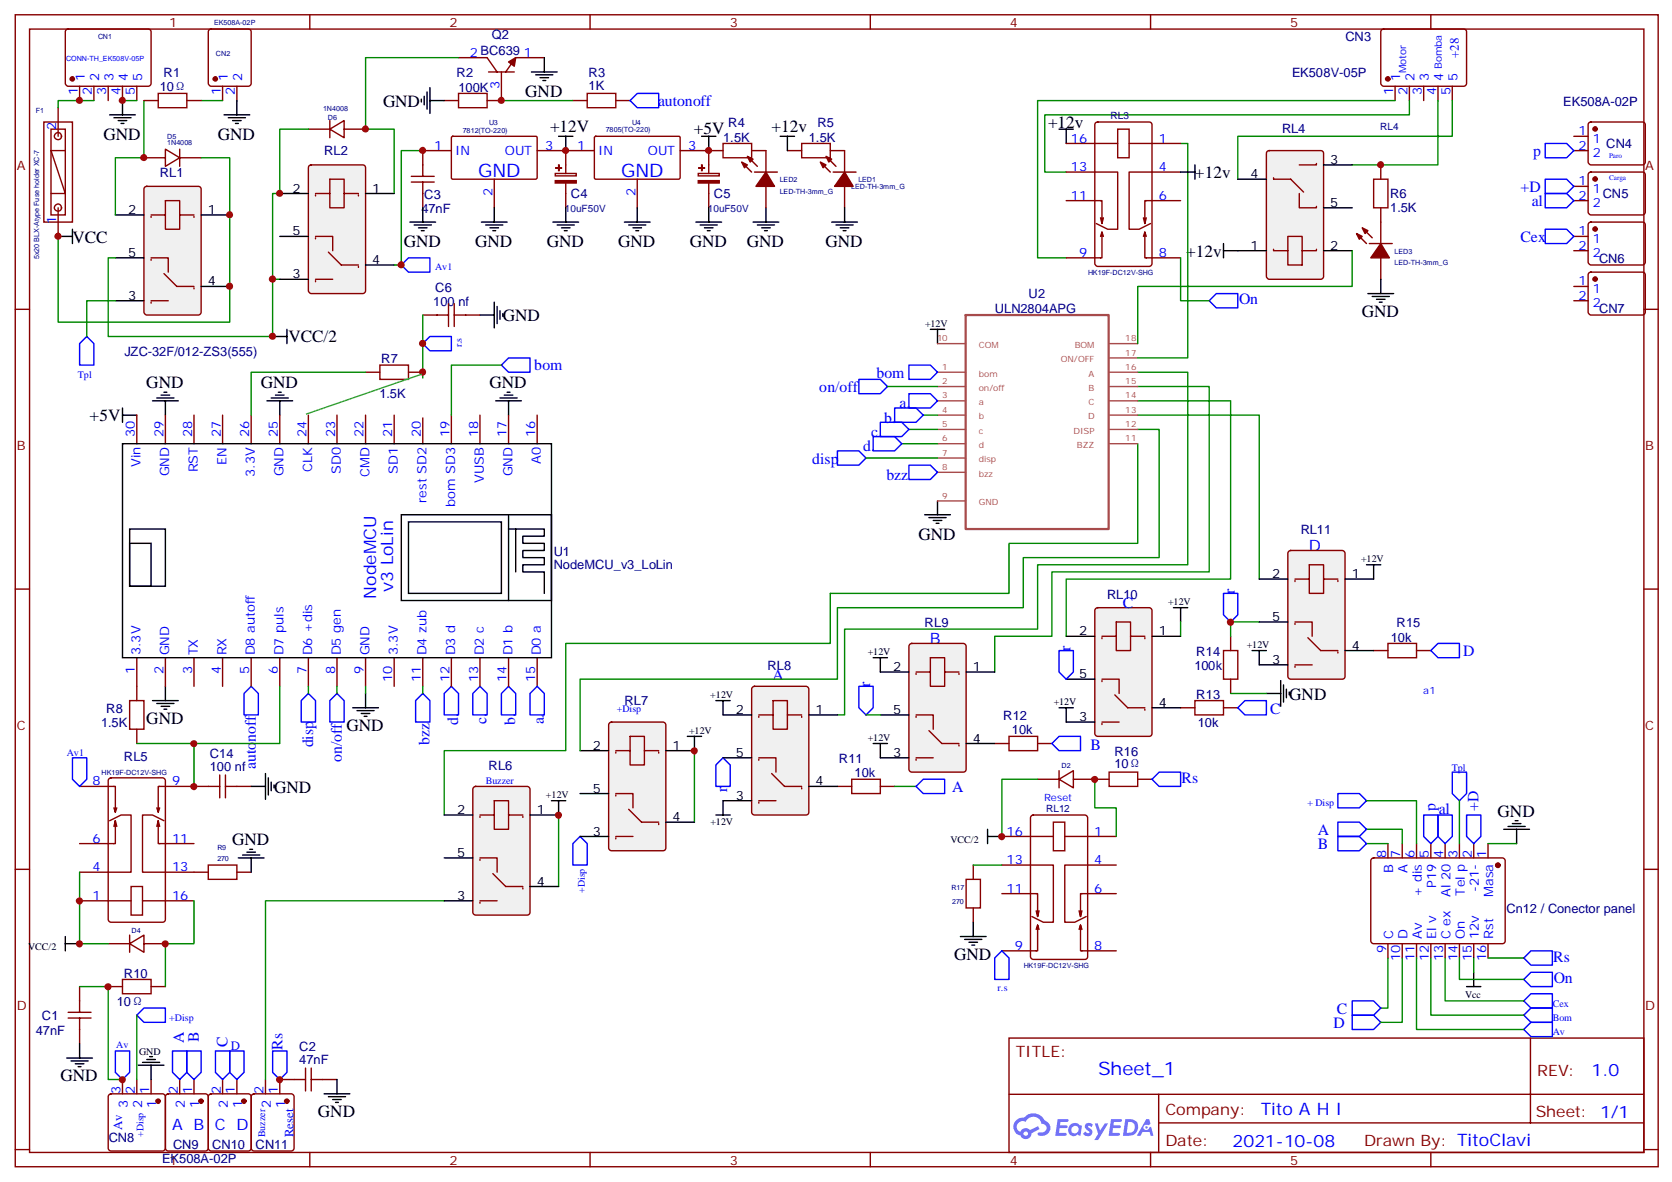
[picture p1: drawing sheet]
<svg xmlns="http://www.w3.org/2000/svg" width="297mm" height="210mm" viewBox="0 0 297 210" stroke-linecap="round" stroke-linejoin="round" font-family="sans-serif">
<defs><g id="words">
<g font-size="3.3" fill="#00f">
<text x="84.9" y="31.4">GND</text>
<text x="110.3" y="31.4">GND</text>
<text x="195.1" y="191">Sheet_1</text>
</g>
<g font-size="3">
<text x="93.3" y="17.2">GND</text>
<text x="68.1" y="19">GND</text>
<text x="97.7" y="23.5">+12V</text>
<text x="123.3" y="23.8">+5V</text>
<text x="137.1" y="23.5">+12v</text>
<text x="186.2" y="22.8">+12v</text>
<text x="18.4" y="24.8">GND</text>
<text x="38.7" y="24.8">GND</text>
<text x="212.3" y="31.7">+12v</text>
<text x="12.9" y="43.1">VCC</text>
<text x="71.7" y="43.9">GND</text>
<text x="84.4" y="43.9">GND</text>
<text x="97.1" y="43.9">GND</text>
<text x="109.8" y="43.9">GND</text>
<text x="122.5" y="43.9">GND</text>
<text x="132.7" y="43.9">GND</text>
<text x="146.6" y="43.9">GND</text>
<text x="210.7" y="45.6">+12v</text>
<text x="89.3" y="57.1">GND</text>
<text x="241.9" y="56.3">GND</text>
<text x="51.2" y="60.8">VCC/2</text>
<text x="26" y="68.9">GND</text>
<text x="46.3" y="68.9">GND</text>
<text x="87" y="68.9">GND</text>
<text x="15.9" y="74.8">+5V</text>
<text x="163.2" y="95.9">GND</text>
<text x="229" y="124.4">GND</text>
<text x="26" y="128.6">GND</text>
<text x="61.6" y="129.9">GND</text>
<text x="48.7" y="140.9">GND</text>
<text x="266" y="145.1">GND</text>
<text x="41.2" y="150.1">GND</text>
<text x="169.5" y="170.5">GND</text>
<text x="10.8" y="192.1">GND</text>
<text x="56.5" y="198.5">GND</text>
</g>
<g font-size="3" fill="#00f">
<text x="66.8" y="106.3" transform="rotate(-90 66.8 106.3)">NodeMCU</text>
<text x="69.8" y="105.2" transform="rotate(-90 69.8 105.2)">v3 LoLin</text>
<text x="282.7" y="191.2">1.0</text>
<text x="218.9" y="203.7">2021-10-08</text>
<text x="223.9" y="198">Tito A H I</text>
</g>
<g font-size="2.8" fill="#00f">
<text x="116.9" y="18.8">autonoff</text>
<text x="272.4" y="27.7">p</text>
<text x="270.1" y="34.1">+D</text>
<text x="272.1" y="36.6">al</text>
<text x="270.1" y="43">Cex</text>
<text x="220.1" y="54">On</text>
<text x="94.9" y="65.8">bom</text>
<text x="145.5" y="69.7">on/off</text>
<text x="155.7" y="67.1">bom</text>
<text x="154.8" y="77.6">c.</text>
<text x="157.1" y="75.1">b.</text>
<text x="159.8" y="72.6">a.</text>
<text x="144.3" y="82.4">disp</text>
<text x="153.3" y="80.1">d.</text>
<text x="157.5" y="85.3">bzz</text>
<text x="232.5" y="98">D</text>
<text x="219.4" y="105.5" transform="rotate(-90 219.4 105.5)">r</text>
<text x="199.5" y="108">C</text>
<text x="165.2" y="114.4">B</text>
<text x="190.2" y="115.7" transform="rotate(-90 190.2 115.7)">r</text>
<text x="259.9" y="116.6">D</text>
<text x="137.2" y="120.7">A</text>
<text x="154.6" y="122" transform="rotate(-90 154.6 122)">r</text>
<text x="45.5" y="131.7" transform="rotate(-90 45.5 131.7)">noff</text>
<text x="81.4" y="128.8" transform="rotate(-90 81.4 128.8)">d.</text>
<text x="86.4" y="128.6" transform="rotate(-90 86.4 128.6)">c.</text>
<text x="91.5" y="128.9" transform="rotate(-90 91.5 128.9)">b.</text>
<text x="96.6" y="128.7" transform="rotate(-90 96.6 128.7)">a.</text>
<text x="225.6" y="126.8">C</text>
<text x="45.5" y="136.6" transform="rotate(-90 45.5 136.6)">auto</text>
<text x="55.6" y="132.8" transform="rotate(-90 55.6 132.8)">disp</text>
<text x="60.7" y="135.3" transform="rotate(-90 60.7 135.3)">on/off</text>
<text x="76.3" y="132.3" transform="rotate(-90 76.3 132.3)">bzz</text>
<text x="193.7" y="133.2">B</text>
<text x="129.2" y="140.7" transform="rotate(-90 129.2 140.7)">r</text>
<text x="169.2" y="140.7">A</text>
<text x="209.9" y="139.1">Rs</text>
<text x="234.1" y="148.3">A</text>
<text x="255" y="144.1" transform="rotate(-90 255 144.1)">p</text>
<text x="255.6" y="144.5">al</text>
<text x="262.6" y="144.1" transform="rotate(-90 262.6 144.1)">+D</text>
<text x="234.1" y="150.8">B</text>
<text x="275.9" y="170.9">Rs</text>
<text x="276" y="174.7">On</text>
<text x="32.7" y="185.3" transform="rotate(-90 32.7 185.3)">A</text>
<text x="35.3" y="185.2" transform="rotate(-90 35.3 185.2)">B</text>
<text x="236.9" y="182.6">D</text>
<text x="237.5" y="180.1">C</text>
<text x="40.4" y="186" transform="rotate(-90 40.4 186)">C</text>
<text x="50.2" y="186.5" transform="rotate(-90 50.2 186.5)">Rs</text>
<text x="30.6" y="200.7">A B</text>
<text x="38.2" y="200.7">C D</text>
</g>
<g font-size="2.8" fill="#800">
<text x="180.4" y="187.8">TITLE:</text>
<text x="273" y="191.2">REV:</text>
<text x="207" y="203.5">Date:</text>
<text x="207" y="198">Company:</text>
<text x="242.3" y="203.6">Drawn By: TitoClavi</text>
<text x="272.8" y="198.5">Sheet: 1/1</text>
</g>
<g font-size="2.3" fill="#800">
<text x="30.1" y="4.8">1</text>
<text x="79.8" y="4.8">2</text>
<text x="129.6" y="4.8">3</text>
<text x="179.4" y="4.8">4</text>
<text x="229.2" y="4.8">5</text>
<text x="3" y="30.1">A</text>
<text x="292.3" y="30.1">A</text>
<text x="3" y="79.9">B</text>
<text x="292.3" y="79.9">B</text>
<text x="3" y="129.6">C</text>
<text x="292.3" y="129.6">C</text>
<text x="3" y="179.4">D</text>
<text x="292.3" y="179.4">D</text>
<text x="79.8" y="207">2</text>
<text x="129.6" y="207">3</text>
<text x="179.4" y="207">4</text>
<text x="229.2" y="207">5</text>
</g>
<g font-size="2.3" fill="#00f">
<text x="83.5" y="10.1">2 BC639</text>
<text x="93" y="10.1">1</text>
<text x="259.2" y="10.3" transform="rotate(-90 259.2 10.3)">+28</text>
<text x="13.8" y="16.9" transform="rotate(-90 13.8 16.9)">1</text>
<text x="15.1" y="14.5" transform="rotate(-90 15.1 14.5)">1</text>
<text x="16.3" y="16.9" transform="rotate(-90 16.3 16.9)">2</text>
<text x="17.6" y="14.5" transform="rotate(-90 17.6 14.5)">2</text>
<text x="18.9" y="16.9" transform="rotate(-90 18.9 16.9)">3</text>
<text x="20.2" y="14.5" transform="rotate(-90 20.2 14.5)">3</text>
<text x="21.4" y="16.9" transform="rotate(-90 21.4 16.9)">4</text>
<text x="22.7" y="14.5" transform="rotate(-90 22.7 14.5)">4</text>
<text x="24" y="16.9" transform="rotate(-90 24 16.9)">5</text>
<text x="25.2" y="14.5" transform="rotate(-90 25.2 14.5)">5</text>
<text x="39.2" y="16.9" transform="rotate(-90 39.2 16.9)">1</text>
<text x="40.5" y="14.5" transform="rotate(-90 40.5 14.5)">1</text>
<text x="41.7" y="16.9" transform="rotate(-90 41.7 16.9)">2</text>
<text x="43" y="14.5" transform="rotate(-90 43 14.5)">2</text>
<text x="88.7" y="15.8" transform="rotate(-90 88.7 15.8)">3</text>
<text x="247.5" y="16.9" transform="rotate(-90 247.5 16.9)">1</text>
<text x="248.8" y="14.5" transform="rotate(-90 248.8 14.5)">1</text>
<text x="250" y="16.9" transform="rotate(-90 250 16.9)">2</text>
<text x="251.3" y="14.5" transform="rotate(-90 251.3 14.5)">2</text>
<text x="252.6" y="16.9" transform="rotate(-90 252.6 16.9)">3</text>
<text x="253.8" y="14.5" transform="rotate(-90 253.8 14.5)">3</text>
<text x="255.1" y="16.9" transform="rotate(-90 255.1 16.9)">4</text>
<text x="256.4" y="14.5" transform="rotate(-90 256.4 14.5)">4</text>
<text x="257.6" y="16.9" transform="rotate(-90 257.6 16.9)">5</text>
<text x="258.9" y="14.5" transform="rotate(-90 258.9 14.5)">5</text>
<text x="10" y="23" transform="rotate(-90 10 23)">2</text>
<text x="77.1" y="26.6">1</text>
<text x="80.9" y="27.6">IN</text>
<text x="89.7" y="27.6">OUT</text>
<text x="96.9" y="26.6">3</text>
<text x="102.5" y="26.6">1</text>
<text x="106.3" y="27.6">IN</text>
<text x="115.1" y="27.6">OUT</text>
<text x="122.3" y="26.6">3</text>
<text x="190.2" y="25.3">16</text>
<text x="205.8" y="25.3">1</text>
<text x="280.4" y="24">1</text>
<text x="280.4" y="26.6">2</text>
<text x="283" y="25.3">1</text>
<text x="283" y="27.9">2</text>
<text x="87.5" y="34.9" transform="rotate(-90 87.5 34.9)">2</text>
<text x="112.9" y="34.9" transform="rotate(-90 112.9 34.9)">2</text>
<text x="190.2" y="35.5">11</text>
<text x="190.2" y="30.4">13</text>
<text x="205.8" y="30.4">4</text>
<text x="205.8" y="35.5">6</text>
<text x="280.4" y="32.9">1</text>
<text x="280.4" y="35.5">2</text>
<text x="283" y="34.2">1</text>
<text x="10" y="39.7" transform="rotate(-90 10 39.7)">1</text>
<text x="280.4" y="41.8">1</text>
<text x="283" y="36.7">2</text>
<text x="191.7" y="45.6">9</text>
<text x="205.8" y="45.6">8</text>
<text x="280.4" y="44.4">2</text>
<text x="283" y="43.1">1</text>
<text x="283" y="45.6">2</text>
<text x="280.4" y="50.7">1</text>
<text x="280.4" y="53.3">2</text>
<text x="283" y="52">1</text>
<text x="283" y="54.5">2</text>
<text x="24" y="77.6" transform="rotate(-90 24 77.6)">30</text>
<text x="29" y="77.6" transform="rotate(-90 29 77.6)">29</text>
<text x="34.1" y="77.6" transform="rotate(-90 34.1 77.6)">28</text>
<text x="39.2" y="77.6" transform="rotate(-90 39.2 77.6)">27</text>
<text x="44.3" y="77.6" transform="rotate(-90 44.3 77.6)">26</text>
<text x="49.4" y="77.6" transform="rotate(-90 49.4 77.6)">25</text>
<text x="54.4" y="77.6" transform="rotate(-90 54.4 77.6)">24</text>
<text x="59.5" y="77.6" transform="rotate(-90 59.5 77.6)">23</text>
<text x="64.6" y="77.6" transform="rotate(-90 64.6 77.6)">22</text>
<text x="69.7" y="77.6" transform="rotate(-90 69.7 77.6)">21</text>
<text x="74.8" y="77.6" transform="rotate(-90 74.8 77.6)">20</text>
<text x="79.8" y="77.6" transform="rotate(-90 79.8 77.6)">19</text>
<text x="84.9" y="77.6" transform="rotate(-90 84.9 77.6)">18</text>
<text x="90" y="77.6" transform="rotate(-90 90 77.6)">17</text>
<text x="95.1" y="77.6" transform="rotate(-90 95.1 77.6)">16</text>
<text x="25" y="83" transform="rotate(-90 25 83)">Vin</text>
<text x="35.1" y="83.9" transform="rotate(-90 35.1 83.9)">RST</text>
<text x="40.2" y="82.5" transform="rotate(-90 40.2 82.5)">EN</text>
<text x="55.5" y="83.8" transform="rotate(-90 55.5 83.8)">CLK</text>
<text x="96.1" y="82.4" transform="rotate(-90 96.1 82.4)">A0</text>
<text x="30.1" y="84.6" transform="rotate(-90 30.1 84.6)">GND</text>
<text x="45.3" y="84.7" transform="rotate(-90 45.3 84.7)">3.3V</text>
<text x="50.4" y="84.6" transform="rotate(-90 50.4 84.6)">GND</text>
<text x="60.5" y="84.2" transform="rotate(-90 60.5 84.2)">SD0</text>
<text x="65.6" y="84.7" transform="rotate(-90 65.6 84.7)">CMD</text>
<text x="70.7" y="84.2" transform="rotate(-90 70.7 84.2)">SD1</text>
<text x="75.8" y="89.4" transform="rotate(-90 75.8 89.4)">rest SD2</text>
<text x="85.9" y="85.8" transform="rotate(-90 85.9 85.8)">VUSB</text>
<text x="91" y="84.6" transform="rotate(-90 91 84.6)">GND</text>
<text x="80.9" y="90" transform="rotate(-90 80.9 90)">bom SD3</text>
<text x="24" y="119.7" transform="rotate(-90 24 119.7)">1</text>
<text x="25" y="116.4" transform="rotate(-90 25 116.4)">3.3V</text>
<text x="29" y="119.7" transform="rotate(-90 29 119.7)">2</text>
<text x="30.1" y="116.4" transform="rotate(-90 30.1 116.4)">GND</text>
<text x="34.1" y="119.7" transform="rotate(-90 34.1 119.7)">3</text>
<text x="35.1" y="116.4" transform="rotate(-90 35.1 116.4)">TX</text>
<text x="39.2" y="119.7" transform="rotate(-90 39.2 119.7)">4</text>
<text x="40.2" y="116.4" transform="rotate(-90 40.2 116.4)">RX</text>
<text x="44.3" y="119.7" transform="rotate(-90 44.3 119.7)">5</text>
<text x="45.3" y="116.4" transform="rotate(-90 45.3 116.4)">D8 autoff</text>
<text x="49.4" y="119.7" transform="rotate(-90 49.4 119.7)">6</text>
<text x="50.4" y="116.4" transform="rotate(-90 50.4 116.4)">D7 puls</text>
<text x="54.4" y="119.7" transform="rotate(-90 54.4 119.7)">7</text>
<text x="55.5" y="116.4" transform="rotate(-90 55.5 116.4)">D6 +dis</text>
<text x="59.5" y="119.7" transform="rotate(-90 59.5 119.7)">8</text>
<text x="60.5" y="116.4" transform="rotate(-90 60.5 116.4)">D5 gen</text>
<text x="64.6" y="119.7" transform="rotate(-90 64.6 119.7)">9</text>
<text x="65.6" y="116.4" transform="rotate(-90 65.6 116.4)">GND</text>
<text x="70.7" y="116.4" transform="rotate(-90 70.7 116.4)">3.3V</text>
<text x="75.8" y="116.4" transform="rotate(-90 75.8 116.4)">D4 zub</text>
<text x="80.9" y="116.4" transform="rotate(-90 80.9 116.4)">D3 d</text>
<text x="85.9" y="116.4" transform="rotate(-90 85.9 116.4)">D2 c</text>
<text x="91" y="116.4" transform="rotate(-90 91 116.4)">D1 b</text>
<text x="96.1" y="116.4" transform="rotate(-90 96.1 116.4)">D0 a</text>
<text x="69.7" y="121.2" transform="rotate(-90 69.7 121.2)">10</text>
<text x="74.8" y="121.2" transform="rotate(-90 74.8 121.2)">11</text>
<text x="79.8" y="121.2" transform="rotate(-90 79.8 121.2)">12</text>
<text x="84.9" y="121.2" transform="rotate(-90 84.9 121.2)">13</text>
<text x="90" y="121.2" transform="rotate(-90 90 121.2)">14</text>
<text x="95.1" y="121.2" transform="rotate(-90 95.1 121.2)">15</text>
<text x="16.4" y="139.5">8</text>
<text x="30.6" y="139.5">9</text>
<text x="16.4" y="149.7">6</text>
<text x="30.6" y="149.7">11</text>
<text x="178.8" y="148.4">16</text>
<text x="194.4" y="148.4">1</text>
<text x="16.4" y="154.8">4</text>
<text x="30.6" y="154.8">13</text>
<text x="178.8" y="153.5">13</text>
<text x="194.4" y="153.5">4</text>
<text x="246.2" y="152.4" transform="rotate(-90 246.2 152.4)">8</text>
<text x="247.5" y="155" transform="rotate(-90 247.5 155)">B</text>
<text x="248.8" y="152.4" transform="rotate(-90 248.8 152.4)">7</text>
<text x="250" y="155" transform="rotate(-90 250 155)">A</text>
<text x="251.3" y="152.4" transform="rotate(-90 251.3 152.4)">6</text>
<text x="253.8" y="152.4" transform="rotate(-90 253.8 152.4)">5</text>
<text x="256.4" y="152.4" transform="rotate(-90 256.4 152.4)">4</text>
<text x="258.9" y="152.4" transform="rotate(-90 258.9 152.4)">3</text>
<text x="261.5" y="152.4" transform="rotate(-90 261.5 152.4)">2</text>
<text x="264" y="152.4" transform="rotate(-90 264 152.4)">1</text>
<text x="16.4" y="159.9">1</text>
<text x="30.6" y="159.9">16</text>
<text x="178.8" y="158.6">11</text>
<text x="194.4" y="158.6">6</text>
<text x="252.6" y="159.3" transform="rotate(-90 252.6 159.3)">+ dis</text>
<text x="255.1" y="157.7" transform="rotate(-90 255.1 157.7)">P19</text>
<text x="257.6" y="159.3" transform="rotate(-90 257.6 159.3)">Al 20</text>
<text x="260.2" y="159.1" transform="rotate(-90 260.2 159.1)">Tel p</text>
<text x="262.7" y="158.4" transform="rotate(-90 262.7 158.4)">-21-</text>
<text x="265.3" y="159.3" transform="rotate(-90 265.3 159.3)">Masa</text>
<text x="247.5" y="166.8" transform="rotate(-90 247.5 166.8)">C</text>
<text x="250" y="166.8" transform="rotate(-90 250 166.8)">D</text>
<text x="252.6" y="166.8" transform="rotate(-90 252.6 166.8)">Av</text>
<text x="255.1" y="166.8" transform="rotate(-90 255.1 166.8)">El v</text>
<text x="257.6" y="166.8" transform="rotate(-90 257.6 166.8)">C ex</text>
<text x="260.2" y="166.8" transform="rotate(-90 260.2 166.8)">On</text>
<text x="262.7" y="166.8" transform="rotate(-90 262.7 166.8)">12v</text>
<text x="265.3" y="166.8" transform="rotate(-90 265.3 166.8)">Rst</text>
<text x="180.3" y="168.7">9</text>
<text x="194.4" y="168.7">8</text>
<text x="246.2" y="169.3" transform="rotate(-90 246.2 169.3)">9</text>
<text x="248.8" y="170.8" transform="rotate(-90 248.8 170.8)">10</text>
<text x="251.3" y="170.8" transform="rotate(-90 251.3 170.8)">11</text>
<text x="253.8" y="170.8" transform="rotate(-90 253.8 170.8)">12</text>
<text x="256.4" y="170.8" transform="rotate(-90 256.4 170.8)">13</text>
<text x="258.9" y="170.8" transform="rotate(-90 258.9 170.8)">14</text>
<text x="261.5" y="170.8" transform="rotate(-90 261.5 170.8)">15</text>
<text x="264" y="170.8" transform="rotate(-90 264 170.8)">16</text>
<text x="41" y="186.5">D</text>
<text x="21.4" y="194.3" transform="rotate(-90 21.4 194.3)">3</text>
<text x="22.7" y="196.8" transform="rotate(-90 22.7 196.8)">3</text>
<text x="24" y="194.3" transform="rotate(-90 24 194.3)">2</text>
<text x="25.2" y="196.8" transform="rotate(-90 25.2 196.8)">2</text>
<text x="26.5" y="194.3" transform="rotate(-90 26.5 194.3)">1</text>
<text x="27.8" y="196.8" transform="rotate(-90 27.8 196.8)">1</text>
<text x="31.6" y="194.3" transform="rotate(-90 31.6 194.3)">2</text>
<text x="32.9" y="196.8" transform="rotate(-90 32.9 196.8)">2</text>
<text x="34.1" y="194.3" transform="rotate(-90 34.1 194.3)">1</text>
<text x="35.4" y="196.8" transform="rotate(-90 35.4 196.8)">1</text>
<text x="39.2" y="194.3" transform="rotate(-90 39.2 194.3)">2</text>
<text x="40.5" y="196.8" transform="rotate(-90 40.5 196.8)">2</text>
<text x="41.7" y="194.3" transform="rotate(-90 41.7 194.3)">1</text>
<text x="43" y="196.8" transform="rotate(-90 43 196.8)">1</text>
<text x="46.8" y="194.3" transform="rotate(-90 46.8 194.3)">2</text>
<text x="48.1" y="196.8" transform="rotate(-90 48.1 196.8)">2</text>
<text x="49.4" y="194.3" transform="rotate(-90 49.4 194.3)">1</text>
<text x="50.6" y="196.8" transform="rotate(-90 50.6 196.8)">1</text>
<text x="21.7" y="200.7" transform="rotate(-90 21.7 200.7)">Av</text>
<text x="52.2" y="202" transform="rotate(-90 52.2 202)">Reset</text>
</g>
<g font-size="2.3" fill="#000080">
<text x="87.4" y="6.9">Q2</text>
<text x="239" y="7.3">CN3</text>
<text x="28.4" y="16.2">10Ω</text>
<text x="29" y="13.6">R1</text>
<text x="81.1" y="13.6">R2</text>
<text x="81.4" y="16.3">100K</text>
<text x="104.6" y="15.9">1K</text>
<text x="104.6" y="13.6">R3</text>
<text x="229.5" y="13.6">EK508V-05P</text>
<text x="129.4" y="22.6">R4</text>
<text x="145.2" y="22.6">R5</text>
<text x="227.8" y="23.7">RL4</text>
<text x="277.7" y="18.8">EK508A-02P</text>
<text x="57.6" y="27.6">RL2</text>
<text x="128.4" y="25.1">1.5K</text>
<text x="143.7" y="25.1">1.5K</text>
<text x="285.3" y="26.3">CN4</text>
<text x="28.4" y="31.4">RL1</text>
<text x="75.4" y="35.3">C3</text>
<text x="101.4" y="35.2">C4</text>
<text x="126.8" y="35.2">C5</text>
<text x="247" y="35.2">R6</text>
<text x="284.7" y="35.2">CN5</text>
<text x="74.8" y="37.8">47nF</text>
<text x="247" y="37.6">1.5K</text>
<text x="284.1" y="46.7">CN6</text>
<text x="77.3" y="51.8">C6</text>
<text x="182.7" y="53">U2</text>
<text x="77" y="54.3">100</text>
<text x="81.4" y="54.3">nf</text>
<text x="176.7" y="55.6">ULN2804APG</text>
<text x="284.1" y="55.5">CN7</text>
<text x="22.1" y="63.2">JZC-32F/012-ZS3(555)</text>
<text x="67.7" y="64.4">R7</text>
<text x="67.4" y="70.8">1.5K</text>
<text x="231.1" y="94.9">RL11</text>
<text x="98.4" y="101">NodeMCU_v3_LoLin</text>
<text x="98.4" y="98.7">U1</text>
<text x="196.7" y="106.3">RL10</text>
<text x="164.3" y="111.3">RL9</text>
<text x="247.1" y="114">10k</text>
<text x="248.1" y="111.4">R15</text>
<text x="136.3" y="119">RL8</text>
<text x="212.2" y="119">100k</text>
<text x="212.5" y="116.5">R14</text>
<text x="110.9" y="125.3">RL7</text>
<text x="212.5" y="124.1">R13</text>
<text x="17.9" y="129.2">1.5K</text>
<text x="18.9" y="126.7">R8</text>
<text x="178.2" y="127.9">R12</text>
<text x="179.7" y="130.5">10k</text>
<text x="212.8" y="129.2">10k</text>
<text x="22" y="135.2">RL5</text>
<text x="37.3" y="137">100 nf</text>
<text x="37.3" y="134.7">C14</text>
<text x="86.8" y="136.7">RL6</text>
<text x="149" y="135.6">R11</text>
<text x="198" y="136.5">10Ω</text>
<text x="198" y="134.3">R16</text>
<text x="151.8" y="138.1">10k</text>
<text x="267.6" y="162.2">Cn12 / Conector panel</text>
<text x="22" y="173.7">R10</text>
<text x="20.7" y="178.7">10Ω</text>
<text x="6.3" y="183.8">47nF</text>
<text x="7.5" y="181.3">C1</text>
<text x="53.2" y="189.1">47nF</text>
<text x="53.2" y="186.8">C2</text>
<text x="19.3" y="202.9">CN8</text>
<text x="28.8" y="206.7">E1</text>
<text x="30.3" y="206.7">K508A-02P</text>
<text x="30.7" y="204.1">CN9</text>
<text x="37.7" y="204.1">CN10</text>
<text x="45.4" y="204.1">CN11</text>
</g>
<g font-size="2.3">
<text x="236.3" y="29.1">3</text>
<text x="52" y="34.2">2</text>
<text x="66.1" y="34.2">1</text>
<text x="222.2" y="31.7">4</text>
<text x="22.8" y="38">2</text>
<text x="36.9" y="38">1</text>
<text x="52" y="41.8">5</text>
<text x="236.3" y="36.7">5</text>
<text x="22.8" y="45.6">5</text>
<text x="66.1" y="46.9">4</text>
<text x="222.2" y="44.4">1</text>
<text x="236.3" y="44.4">2</text>
<text x="22.8" y="53.3">3</text>
<text x="36.9" y="50.7">4</text>
<text x="52" y="49.4">3</text>
<text x="226" y="102.7">2</text>
<text x="240.1" y="102.7">1</text>
<text x="191.7" y="112.9">2</text>
<text x="205.8" y="112.9">1</text>
<text x="226" y="110.3">5</text>
<text x="158.7" y="119.2">2</text>
<text x="172.8" y="119.2">1</text>
<text x="226" y="117.9">3</text>
<text x="240.1" y="115.4">4</text>
<text x="191.7" y="120.5">5</text>
<text x="205.8" y="125.6">4</text>
<text x="130.7" y="126.8">2</text>
<text x="144.9" y="126.8">1</text>
<text x="158.7" y="126.8">5</text>
<text x="172.8" y="131.9">4</text>
<text x="191.7" y="128.1">3</text>
<text x="105.3" y="133.2">2</text>
<text x="119.5" y="133.2">1</text>
<text x="130.7" y="134.5">5</text>
<text x="158.7" y="134.5">3</text>
<text x="105.3" y="140.8">5</text>
<text x="130.7" y="142.1">3</text>
<text x="144.9" y="139.5">4</text>
<text x="81.2" y="144.6">2</text>
<text x="95.3" y="144.6">1</text>
<text x="105.3" y="148.4">3</text>
<text x="119.5" y="145.9">4</text>
<text x="81.2" y="152.2">5</text>
<text x="81.2" y="159.9">3</text>
<text x="95.3" y="157.3">4</text>
</g>
<g font-size="1.8" fill="#00f">
<text x="249.8" y="13" transform="rotate(-90 249.8 13)">Motor</text>
<text x="256.1" y="12.3" transform="rotate(-90 256.1 12.3)">Bomba</text>
<text x="77.3" y="48">Av1</text>
<text x="82" y="61.7" transform="rotate(-90 82 61.7)">r.s</text>
<text x="13.8" y="67.1">Tpl</text>
<text x="252.8" y="123.3">a1</text>
<text x="109.6" y="126.5">+Disp</text>
<text x="11.9" y="134.4">Av1</text>
<text x="257.9" y="137">Tpl</text>
<text x="86.3" y="139.2">Buzzer</text>
<text x="185.5" y="142.3">Reset</text>
<text x="232.2" y="143.3">+ Disp</text>
<text x="103.9" y="158.7" transform="rotate(-90 103.9 158.7)">+Disp</text>
<text x="177.2" y="176">r.s</text>
<text x="275.8" y="178.8">Cex</text>
<text x="30.1" y="181.4">+Disp</text>
<text x="275.8" y="181.4">Bom</text>
<text x="275.8" y="183.9">Av</text>
<text x="20.7" y="186.2">Av</text>
<text x="25.5" y="202" transform="rotate(-90 25.5 202)">+Disp</text>
<text x="47.1" y="202" transform="rotate(-90 47.1 202)">Buzzer</text>
</g>
<g font-size="1.8" fill="#000080">
<text x="197.3" y="21.1">RL3</text>
<text x="245.2" y="23">RL4</text>
<text x="100.3" y="37.6">10uF50V</text>
<text x="125.7" y="37.6">10uF50V</text>
<text x="185.8" y="144.3">RL12</text>
</g>
<g font-size="1.8">
<text x="164.3" y="58.1">+12V</text>
<text x="241.8" y="99.8">+12V</text>
<text x="207.5" y="107.4">+12V</text>
<text x="154.2" y="116.3">+12V</text>
<text x="221.5" y="115.1">+12V</text>
<text x="126.2" y="124">+12V</text>
<text x="187.2" y="125.2">+12V</text>
<text x="122.4" y="130.3">+12V</text>
<text x="154.2" y="131.6">+12V</text>
<text x="96.9" y="141.7">+12V</text>
<text x="126.2" y="146.6">+12V</text>
<text x="168.8" y="149.7">VCC/2</text>
<text x="5" y="168.7">VCC/2</text>
<text x="260.3" y="177.3">Vcc</text>
<text x="24.7" y="187.5">GND</text>
</g>
<g font-size="1.5" fill="#a54b4b">
<text x="166.5" y="60.6">10</text>
<text x="167.4" y="65.7">1</text>
<text x="173.9" y="61.8">COM</text>
<text x="188.5" y="64.3">ON/OFF</text>
<text x="190.9" y="61.8">BOM</text>
<text x="199.9" y="60.6">18</text>
<text x="199.9" y="63.2">17</text>
<text x="199.9" y="65.7">16</text>
<text x="167.4" y="68.2">2</text>
<text x="167.4" y="70.8">3</text>
<text x="173.9" y="66.9">bom</text>
<text x="173.9" y="69.4">on/off</text>
<text x="173.9" y="72">a</text>
<text x="193.4" y="66.9">A</text>
<text x="193.4" y="69.4">B</text>
<text x="193.4" y="72">C</text>
<text x="199.9" y="68.2">15</text>
<text x="199.9" y="70.8">14</text>
<text x="167.4" y="73.3">4</text>
<text x="167.4" y="75.9">5</text>
<text x="173.9" y="74.5">b</text>
<text x="173.9" y="77">c</text>
<text x="190.7" y="77">DISP</text>
<text x="193.3" y="74.5">D</text>
<text x="199.9" y="73.3">13</text>
<text x="199.9" y="75.9">12</text>
<text x="167.4" y="78.4">6</text>
<text x="167.4" y="80.9">7</text>
<text x="167.4" y="83.5">8</text>
<text x="173.9" y="79.6">d</text>
<text x="173.9" y="82.1">disp</text>
<text x="191.3" y="79.6">BZZ</text>
<text x="199.9" y="78.4">11</text>
<text x="167.4" y="88.6">9</text>
<text x="173.9" y="84.7">bzz</text>
<text x="173.9" y="89.7">GND</text>
</g>
<g font-size="1.3" fill="#000080">
<text x="38" y="4.5">EK508A-02P</text>
<text x="17.4" y="6.9">CN1</text>
<text x="38.4" y="9.9">CN2</text>
<text x="6.3" y="20.1">F1</text>
<text x="57.4" y="19.7">1N4008</text>
<text x="58.3" y="21.3">D6</text>
<text x="82.2" y="23.7">7812(TO-220)</text>
<text x="86.9" y="22.3">U3</text>
<text x="107.6" y="23.5">7805(TO-220)</text>
<text x="112.3" y="22.3">U4</text>
<text x="29.7" y="25.8">1N4008</text>
<text x="29.7" y="24.7">D5</text>
<text x="138.5" y="34.5">LED-TH-3mm_G</text>
<text x="138.5" y="32.3">LED2</text>
<text x="151.2" y="33.6">LED-TH-3mm_G</text>
<text x="152.5" y="32.3">LED1</text>
<text x="6.9" y="46.1" transform="rotate(-90 6.9 46.1)">5x20 BLX-Atype Fuse holder XC-7</text>
<text x="247.7" y="47.2">LED-TH-3mm_G</text>
<text x="247.7" y="45">LED3</text>
<text x="193.3" y="48.9">HK19F-DC12V-SHG</text>
<text x="18" y="137.8">HK19F-DC12V-SHG</text>
<text x="188.6" y="136.5">D2</text>
<text x="38.6" y="153">270</text>
<text x="38.6" y="151">R9</text>
<text x="169" y="158.1">R17</text>
<text x="169.2" y="160.6">270</text>
<text x="23.4" y="165.7">D4</text>
<text x="181.9" y="172">HK19F-DC12V-SHG</text>
</g>
<g font-size="1.3" fill="#00f">
<text x="11.8" y="10.8">CONN-TH_EK508V-05P</text>
<text x="285.8" y="28.1">Paro</text>
<text x="285.8" y="31.9">Carga</text>
</g>
</g></defs>
<g fill="none" stroke="#870000" stroke-width=".25">
<path d="M2.7 2.6h291.9v204.7h-291.9zM5.2 5.2h286.8v199.5h-286.8zM55 2.6v2.6M104.8 2.6v2.6M154.6 2.6v2.6M204.4 2.6v2.6M254.2 2.6v2.6M2.7 54.9h2.5M292 54.9h2.6M2.7 104.6h2.5M292 104.6h2.6M2.7 154.4h2.5"/>
<path d="M292 154.4h2.6M179.2 184.4h112.8v20.3h-112.8zM179.2 194.4h112.7M205.8 199.5h86.1M205.8 194.4v10.2M271.9 184.4v15.1M2.7 204.2h2.5M55 204.7v2.6M104.8 204.7v2.6M154.6 204.7v2.6M204.4 204.7v2.6M254.2 204.7v2.6"/>
<path d="M292 204.2h2.6"/>
</g>
<g fill="#5487ff">
<path d="M192.9 199.6l.6-.1 .6 .3-.2 .4-.4-.2a.18 .18 0 0 0-.2 0 .18 .18 0 0 0 .1 .3 .81 .81 0 0 1 .6 1.1 .81 .81 0 0 1-1.3 .3l-.3-.3 .4-.4 .5 .3 .2-.1v-.2a.97 .97 0 0 1-.6-1.4z"/>
<path d="M187.9 198.8h1.7l.2 .1v.3l-.2 .1h-1.2l-.1 .6h1.1l.3 .3-.2 .2h-1.3l-.1 .9h1.1a.25 .25 0 0 1 .3 .2 .25 .25 0 0 1-.3 .3h-1.7z"/>
<path d="M197.4 198.8h1.7l.2 .1-.1 .3-.1 .1h-1.2l-.1 .6h1.1l.2 .3-.1 .2h-1.3l-.1 .9h1.3l.1 .2-.3 .3h-1.8z"/>
<path d="M203.6 198.8h.5l.3 .8-.4 .3a.51 .51 0 0 0-.8 .1 .51 .51 0 0 0 .3 .8 .51 .51 0 0 0 .6-.5l.4-.1 .4 1.6h-.5l-.2-.7h-1.3l-.3 .7h-.7z"/>
<path d="M203.5 200.1h.3v.3h-.3z"/>
<path d="M194.5 199.6h.5l.4 1.2 .9-1.2h.5l-1.7 2.9h-.7l.7-1.1z"/>
<path d="M199.9 198.8l-.4 3h.9a1.59 1.59 0 0 0 1.6-.8 1.59 1.59 0 0 0-.2-1.8l-.6-.3zM200.4 199.3a1 1 0 0 1 1.2 1 1 1 0 0 1-1.3 1h-.1z"/>
<path d="M190.2 199.8a1.13 1.13 0 0 0-.4 1.3 1.13 1.13 0 0 0 1.3 .7l.3-.3 .5 .3 .3-1.7-.4-.2a1.09 1.09 0 0 0-1.6-.1zM190.4 200.3a.66 .66 0 0 1 1-.1 .66 .66 0 0 1-.1 1 .66 .66 0 0 1-1-.3z"/>
<path d="M180.3 199.3a1.54 1.54 0 0 0 1 2.4 1 1 0 0 0 1.1 .6 1 1 0 0 0 .8-1l1.5-.7-.3-.5-1.4 .6a1 1 0 0 0-1.7 .4 1.01 1.01 0 0 1-.6-1.4 1.01 1.01 0 0 1 1.5-.4 1.51 1.51 0 0 1 1.6-.9 1.51 1.51 0 0 1 1.3 1.2 .76 .76 0 0 1 .8 .8 .76 .76 0 0 1-.7 .8l-.8 .1a.33 .33 0 0 0 .3 .5 1.43 1.43 0 0 0 1.8-.9 1.43 1.43 0 0 0-.9-1.8 2.26 2.26 0 0 0-3.7-.6h-.2a1.61 1.61 0 0 0-1.4 .8zM181.8 201.4a.4 .4 0 0 1 .8 0 .4 .4 0 0 1-.8 0z"/>
</g>
<path d="M245.4 5.4l.4-.2h14.5l.2 .5-.1 9.4-.4 .2h-14.2l-.3-.1-.2-.4z" fill="none" stroke="#870000" stroke-width=".25"/>
<circle cx="246.5" cy="14" r=".37" fill="#870000"/>
<g fill="none" stroke="#870000" stroke-width=".25">
<path d="M247.8 15.3v2.6M250.4 15.3v2.6M252.9 15.3v2.6M255.4 15.3v2.6M258 15.3v2.6M282.2 21.9l.4-.2h9.4l.3 .5-.1 6.8-.4 .3h-9.2l-.2-.1-.3-.4z"/>
<circle cx="246.5" cy="14" r=".37"/>
</g>
<circle cx="283.4" cy="22.9" r=".37" fill="#870000"/>
<g fill="none" stroke="#870000" stroke-width=".25">
<path d="M279.6 24.2h2.5M279.6 26.8h2.5M282.2 30.8l.4-.2h9.4l.3 .5-.1 6.8-.4 .3h-9.2l-.2-.1-.3-.4z"/>
<circle cx="283.4" cy="22.9" r=".37"/>
</g>
<circle cx="283.4" cy="31.8" r=".37" fill="#870000"/>
<g fill="none" stroke="#870000" stroke-width=".25">
<path d="M279.6 33.1h2.5M279.6 35.6h2.5M282.2 39.7l.4-.2h9.4l.3 .5-.1 6.8-.4 .3h-9.2l-.2-.1-.3-.4z"/>
<circle cx="283.4" cy="31.8" r=".37"/>
</g>
<circle cx="283.4" cy="40.7" r=".37" fill="#870000"/>
<g fill="none" stroke="#870000" stroke-width=".25">
<path d="M279.6 42h2.5M279.6 44.5h2.5M282.2 48.6l.4-.3 9.4 .1 .3 .5-.1 6.8-.4 .3h-9.2l-.2-.1-.3-.4z"/>
<circle cx="283.4" cy="40.7" r=".37"/>
</g>
<circle cx="283.4" cy="49.6" r=".37" fill="#870000"/>
<g fill="none" stroke="#870000" stroke-width=".25">
<path d="M279.6 50.9h2.5M279.6 53.4h2.5"/>
<circle cx="283.4" cy="49.6" r=".37"/>
</g>
<circle cx="266.1" cy="153.7" r=".37" fill="#870000"/>
<g fill="none" stroke="#870000" stroke-width=".25">
<path d="M243.8 152.5h23.3l.3 .4-.1 14.5-.4 .2h-23.1l-.3-.5v-14.2z"/>
<circle cx="266.1" cy="153.7" r=".37"/>
</g>
<circle cx="266.1" cy="153.7" r=".37" fill="#870000"/>
<g fill="none" stroke="#870000" stroke-width=".25">
<path d="M246.5 149.9v2.5M249.1 149.9v2.5M251.6 149.9v2.5M254.2 149.9v2.5M256.7 149.9v2.5M259.2 149.9v2.5M261.8 149.9v2.5M264.3 149.9v2.5M246.5 167.6v2.6M249.1 167.6v2.6M251.6 167.6v2.6M254.2 167.6v2.6"/>
<path d="M256.7 167.6v2.6M259.2 167.6v2.6M261.8 167.6v2.6M264.3 167.6v2.6M19.5 194.4l9.4-.1 .4 .3 .1 9.4-.3 .4-9.4 .1-.4-.3-.1-9.4z"/>
<circle cx="266.1" cy="153.7" r=".37"/>
</g>
<circle cx="28.1" cy="195.6" r=".37" fill="#870000"/>
<g fill="none" stroke="#870000" stroke-width=".25">
<path d="M21.8 191.8v2.5M24.3 191.8v2.5M26.8 191.8v2.5M29.6 194.4l6.9-.1 .4 .3 .1 9.4-.3 .4-6.8 .1-.4-.3-.1-9.4z"/>
<circle cx="28.1" cy="195.6" r=".37"/>
</g>
<circle cx="35.7" cy="195.6" r=".37" fill="#870000"/>
<g fill="none" stroke="#870000" stroke-width=".25">
<path d="M31.9 191.8v2.5M34.5 191.8v2.5M37.3 194.4l6.8-.1 .4 .3 .1 9.4-.2 .4-6.9 .1-.4-.3-.1-9.4z"/>
<circle cx="35.7" cy="195.6" r=".37"/>
</g>
<circle cx="43.3" cy="195.6" r=".37" fill="#870000"/>
<g fill="none" stroke="#870000" stroke-width=".25">
<path d="M39.5 191.8v2.5M42.1 191.8v2.5M44.9 194.4l6.8-.1 .5 .3v9.4l-.2 .4-6.9 .1-.4-.3-.1-9.4z"/>
<circle cx="43.3" cy="195.6" r=".37"/>
</g>
<circle cx="50.9" cy="195.6" r=".37" fill="#870000"/>
<g fill="none" stroke="#870000" stroke-width=".25">
<path d="M11.7 5.4l.4-.2h14.5l.2 .5v9.4l-.5 .2h-14.2l-.2-.1-.3-.4zM47.2 191.8v2.5M49.7 191.8v2.5"/>
<circle cx="50.9" cy="195.6" r=".37"/>
</g>
<circle cx="12.8" cy="14" r=".37" fill="#870000"/>
<g fill="none" stroke="#870000" stroke-width=".25">
<path d="M14.1 15.3v2.6M16.7 15.3v2.6M19.2 15.3v2.6M21.8 15.3v2.6M24.3 15.3v2.6M37.1 5.4l.4-.2h6.6l.4 .2 .1 9.4-.2 .4-6.9 .1-.4-.3z"/>
<circle cx="12.8" cy="14" r=".37"/>
</g>
<circle cx="38.2" cy="14" r=".37" fill="#870000"/>
<g fill="none" stroke="#870000" stroke-width=".25">
<path d="M10.3 19.1v5.1M39.5 15.3v2.6M42.1 15.3v2.6M7.8 21.7h5.1v17.8h-5.1zM9.1 22.9h2.5v15.3h-2.5zM10.3 36.9v5.1M11.6 26.8h-2.5l2.5 7.6h-2.5"/>
<circle cx="38.2" cy="14" r=".37"/>
<circle cx="10.3" cy="24.2" r=".63"/>
<circle cx="10.3" cy="36.9" r=".63"/>
</g>
<path d="M25.6 33.3l.5-.2h9.1l.5 .2v22.2l-.2 .4-9.4 .1-.5-.3z" fill="#f0f0f0"/>
<g fill="none" stroke="#870000" stroke-width=".25">
<path d="M25.6 33.3l.5-.2h9.1l.5 .2v22.2l-.2 .4-9.4 .1-.5-.3zM26.8 38.4h.1M26.8 38.2h2.6M29.4 35.6h2.5v5.1h-2.5zM31.9 38.2h2.6M34.5 38.4h.1M75.1 26.8h5.1M80.3 24.3l15-.1 .1 .3v7.1l-.2 .2h-14.8l-.2-.2v-7.1zM87.8 31.8v5.1M95.4 26.8h10.2M105.7 24.3l15-.1 .1 .3v7.1l-.2 .2h-14.8l-.2-.2v-7.1zM113.2 31.8v5.1"/>
<path d="M120.8 26.8h5.1M26.8 45.8h3.1v2.5M26.8 46.1h.1M26.8 53.7h.1M26.8 53.4h3.1M29.1 48.6l2.3 2.3h3.1M34.5 51.1h.1M14.1 139.7h6.4v4.6l-.3-.8M19.5 138.3l9.4-.1 .4 .2 .1 24.9-.3 .5h-9.4l-.4-.2-.1-24.9zM34.5 139.7h-6.4v4.6l.3-.8M19.5 145.8l2-1h1.8v10.1h-9.2M20.2 146.8l.3-1v4.1h-6.4"/>
<path d="M20.5 145.8l.2 1M20.7 143.5l-.2 .8M23.3 157.5h2v5.1h-2zM27.9 143.5l.2 .8M28.1 145.8l-.2 1M28.4 146.8l-.3-1v4.1h6.4M29.1 145.8l-2-1h-1.8v10.1h9.2M178 153.7h9.1v10.1h-1.8l-2-1M178 158.7h6.3v4.1l-.2-1M178 148.6h9.1M183.3 144.9l9.4-.1 .4 .2 .1 24.9-.3 .5h-9.3l-.5-.2-.1-24.9zM187.1 146h2v5.1h-2z"/>
<path d="M189.1 148.6h9.2M198.3 153.7h-9.2v10.1h1.8l2.1-1M198.3 158.7h-6.4v4.1l.3-1M14.1 160h9.2M25.3 160h9.2M184.1 165.1l.2-.8v4.6h-6.3M184.3 164.3l.3 .8M184.6 161.8l-.3 1M191.7 161.8l.2 1M191.9 164.3l-.2 .8M192.2 165.1l-.3-.8v4.6h6.4"/>
</g>
<path d="M20.5 38.2h5.1M35.7 38.2h5.1M20.5 53.4h5.1M20.5 45.8h5.1M35.7 50.9h5.1" fill="none" stroke="#000" stroke-width=".25"/>
<path d="M90.3 11l1.3-.8-.2 1.6z" fill="#870000"/>
<path d="M81.4 10.2h5.1l1.8 2.6M86.8 12.8h4.6M89.1 12.8v5.1M90.3 11l1.3-.8-.2 1.6zM96.7 10.2h-5.1l-1.8 2.6M25.6 28h3.8M29.4 26.5l2.5 1.5-2.5 1.5zM31.9 28h3.8M31.9 26.5v3M244 31.8h2.5v5.1h-2.5zM245.3 29.3v2.5M245.3 36.9v2.6" fill="none" stroke="#870000" stroke-width=".25"/>
<path d="M245.3 43.3l1.5 2.5h-3.3z" fill="#870000"/>
<path d="M243.2 43.3h4.1M245.3 43.3l1.5 2.5h-3.3z" fill="none" stroke="#870000" stroke-width=".25"/>
<path d="M243.2 43.3h4.1" fill="none" stroke="#870000" stroke-width=".18"/>
<path d="M241.7 42.2l1 1.1z" fill="#870000"/>
<path d="M241.7 42.2l1 1.1" fill="none" stroke="#870000" stroke-width=".25"/>
<path d="M242.7 41.2l1.1 1z" fill="#870000"/>
<path d="M242.7 41.2l1.1 1" fill="none" stroke="#870000" stroke-width=".25"/>
<path d="M241 41.5l1 .5-.5 .5z" fill="#870000"/>
<path d="M241 41.5l1 .5-.5 .5z" fill="none" stroke="#870000" stroke-width=".25"/>
<path d="M242 40.5l1 .5-.5 .5z" fill="#870000"/>
<g fill="none" stroke="#870000" stroke-width=".25">
<path d="M78.9 17.9h2.5M81.4 16.6h5.1v2.5h-5.1zM86.5 17.9h2.6M101.8 17.9h2.5M104.3 16.6h5.1v2.5h-5.1zM109.4 17.9h2.5M54.8 22.9h3.8M58.6 22.9l2.5-1.5v3.1zM58.6 21.4v3.1M61.1 22.9h3.8M73.1 31.3h4M73.1 32.3h4"/>
<path d="M75.1 26.8v4.5M75.1 32.3v4.6M98.6 32.1h3.8v.4h-3.8zM98.6 30.8h3.8v.4h-3.8zM100.5 26.8v4M100.5 32.6v4.3M245.3 39.5v3.8M242 40.5l1 .5-.5 .5zM245.3 45.8v3.8M244 115.6h2.5M246.5 114.3h5.1v2.5h-5.1zM251.6 115.6h2.6"/>
<path d="M148.8 139.7h2.5M151.3 138.4h5.1v2.6h-5.1zM156.4 139.7h2.5M176.7 132.1h2.5M179.2 130.8h5.1v2.5h-5.1zM184.3 132.1h2.6M184.3 138.4h3.8M188.1 138.4l2.6-1.5v3.1zM188.1 136.9v3.1M197 138.4h-6.3M197 137.2h5.1v2.5h-5.1zM202.1 138.4h2.5"/>
<path d="M209.7 125.7h2.6M212.3 124.5h5v2.5h-5zM217.3 125.7h2.6M171.6 156.2h2.6v5.1h-2.6zM172.9 153.7v2.5M12.1 179.8h4.1M14.1 175.3v4.5M19.2 175.3h2.6M19.2 167.6h3.8M21.8 174h5v2.5h-5zM23 167.6l2.6-1.5v3.1zM23 166.1v3.1"/>
<path d="M25.6 167.6h3.8M26.8 175.3h2.6M172.9 161.3v2.5M12.1 180.8h4.1M14.1 180.8v4.6M49.7 191.8h4.6M54.3 189.7v4.1M55.3 191.8h4.6M55.3 189.7v4.1"/>
</g>
<g fill="none" stroke="#000" stroke-width=".25">
<path d="M21.8 17.9v2.5M42.1 17.9v2.5M74.8 17.6v.5M75.4 17.1v1.5M75.9 16.3v3.1M76.4 17.9h2.5M76.4 15.6v4.6M94.4 12.8h4.6M95.2 13.3h3M95.9 13.8h1.6M96.4 14.3h.5M96.7 10.2v2.6"/>
<path d="M19.5 20.4h4.5M20.2 20.9h3.1M21 21.4h1.5M21.5 21.9h.5M39.8 20.4h4.6M40.6 20.9h3M41.3 21.4h1.5M41.8 21.9h.5M72.8 39.5h4.6M73.6 40h3M75.1 36.9v2.6M85.5 39.5h4.6"/>
<path d="M86.3 40h3M87.8 36.9v2.6M110.9 39.5h4.6M111.7 40h3M113.2 36.9v2.6M124.6 24.2h2.6M125.9 24.2v2.6M10.3 42h2.6M12.9 40.7v2.6M74.3 40.5h1.6M74.8 41h.6M87 40.5h1.6"/>
<path d="M87.5 41h.6M112.4 40.5h1.6M112.9 41h.6M243 52.2h4.6M243.8 52.7h3M244.5 53.2h1.5M245 53.7h.5M245.3 49.6v2.6M267.1 147.3h4.6M267.9 146.8h3M268.6 146.3h1.6M269.2 145.8h.5"/>
<path d="M269.4 147.3v2.6M11.6 167.6h2.5M11.6 166.4v2.5M170.6 166.4h4.6M171.4 166.9h3M172.1 167.4h1.6M172.6 167.9h.5M172.9 163.8v2.6M260.5 175.3h2.6M261.8 172.7v2.6M11.9 188h4.5M12.6 188.5h3.1"/>
<path d="M13.4 189h1.5M13.9 189.5h.5M14.1 185.4v2.6M57.6 194.3h4.5M58.3 194.8h3.1M59.1 195.3h1.5M59.6 195.8h.5M59.9 191.8v2.5"/>
</g>
<g fill="none" stroke="#008700" stroke-width=".25">
<path d="M16.7 17.9h-6.4v1.2M21.8 17.9h2.5M25.6 17.9v10.1h-5.1v10.2M35.7 17.9h3.8M81.4 10.2h-16.5v12.7h5.1v11.5M89.1 17.9h12.7M247.8 17.9h-63.5v27.9h5.1M250.4 17.9v2.5h-64.8v10.2h3.8M255.4 17.9v11.4h-15.2M258 17.9v6.3h-38.1v7.6M35.7 28h5.1v29.2h-30.5v-15.2M54.8 22.9h-5.1v11.5h-1.3v15.2"/>
<path d="M75.1 26.8h-3.8v20.3h-1.3M20.5 53.4h-5.1v6.4M20.5 45.8h-1.3v14h29.2v-10.2h1.3M184.3 138.4h-6.3v10.2M172.9 153.7h5.1M242.7 147.3h6.4v2.6M242.7 142.2h8.9v7.7M242.7 149.9h3.8M259.2 142.2v7.7M264.3 149.9h5.1M14.1 175.3h5.1M34.5 160v7.6h-5.1v7.7"/>
<path d="M246.5 170.2v8.9h-1.2M249.1 170.2v11.4h-3.8M251.6 170.2v12.7h19.1M254.2 170.2v10.1h16.5M256.7 170.2v7.6h14M261.8 170.2v2.5M264.3 170.2h6.4"/>
</g>
<g fill="none" stroke="#00f" stroke-width=".25">
<path d="M274.5 31.8h3.8l1.3 1.3-1.3 1.3h-3.8zM15.4 59.8l1.3 1.2v3.9h-2.6v-3.9zM274.5 40.7h3.8l1.3 1.3-1.3 1.3h-3.8zM255.4 114.3h3.8v2.5h-3.8l-1.2-1.2zM204.6 138.4l1.3-1.2h3.8v2.5h-3.8zM258 137.2h2.5v3.8l-1.3 1.2-1.2-1.2zM237.7 141h3.8l1.2 1.2-1.2 1.3h-3.8zM178 168.9l1.2 1.3v3.8h-2.5v-3.8zM271.9 168.9h3.9v2.5h-3.9l-1.2-1.2zM271.9 176.5h3.9v2.6h-3.9l-1.2-1.3zM40.8 186.7h2.5v3.8l-1.2 1.3-1.3-1.3zM48.4 186.7h2.6v3.8l-1.3 1.3-1.3-1.3z"/>
<path d="M240.2 180.3h3.8l1.3 1.3-1.3 1.3h-3.8zM270.7 180.3l1.2-1.2h3.9v2.5h-3.9zM271.9 181.6h3.9v2.5h-3.9l-1.2-1.2z"/>
</g>
<path d="M98.6 32.3h3.8" fill="none" stroke="#870000" stroke-width=".42"/>
<path d="M98.7 29.8l1 .1z" fill="#870000"/>
<path d="M98.7 29.8l1 .1z" fill="none" stroke="#870000" stroke-width=".25"/>
<path d="M99.2 29.3l.1 1z" fill="#870000"/>
<path d="M99.2 29.3l.1 1zM124 32.1h3.8v.4h-3.8zM124 30.8h3.8v.4h-3.8zM125.9 26.8v4M125.9 32.6v4.3" fill="none" stroke="#870000" stroke-width=".25"/>
<path d="M124 32.3h3.8" fill="none" stroke="#870000" stroke-width=".42"/>
<path d="M124.1 29.8l1 .1z" fill="#870000"/>
<path d="M124.1 29.8l1 .1z" fill="none" stroke="#870000" stroke-width=".25"/>
<path d="M124.6 29.3l.1 1z" fill="#870000"/>
<path d="M124.6 29.3l.1 1zM217.3 115.6h2.6v5h-2.6zM218.6 113v2.6M218.6 120.6v2.6" fill="none" stroke="#870000" stroke-width=".25"/>
<g fill="none" stroke="#000" stroke-width=".25">
<path d="M98.2 39.5h4.6M99 40h3M100.5 36.9v2.6M123.6 39.5h4.6M124.4 40h3M125.9 36.9v2.6M48.4 59.8h2.6M51 58.5v2.5M99.7 40.5h1.6M100.2 41h.6M125.1 40.5h1.6M125.6 41h.6"/>
<path d="M165.3 58.5h2.5M166.5 58.5v2.5M164.3 91.4h4.5M165 91.9h3.1M165.8 92.5h1.5M166.3 93h.5M166.5 89v2.4M155.1 116.8h2.5M156.4 116.8v2.6M208.4 107.9h2.6M209.7 107.9v2.6M242.7 100.3h2.6"/>
<path d="M244 100.3v2.6M122.1 130.8h2.5M123.4 130.8v2.5M127.2 124.5h2.5M128.4 124.5v2.5M225 123.2h2.5M227.5 120.9v4.6M228 121.7v3M228.5 122.4v1.6M229 122.9v.5M98 142.2h2.5M99.2 142.2v2.6"/>
<path d="M24.6 189.2h4.5M25.3 188.7h3.1M26.1 188.2h1.5M26.6 187.7h.5M26.8 189.2v2.6"/>
</g>
<path d="M202.1 66.1h8.9v34.2h-26.7v11.5h-34.3v15.2h-1.2M202.1 68.7h12.7v32.9h-27.9v11.4h-10.2v6.4M202.1 71.2h16.5v31.7h-29.2v10.1M202.1 73.7h21.6v29.2M218.6 110.5v2.5M123.4 133.3v12.7M14.1 154.9v12.7h5.1M99.2 144.8v12.7M19.2 175.3v16.5h2.6M78.9 160h-31.7v31.8M24.3 180.3v11.5" fill="none" stroke="#008700" stroke-width=".25"/>
<path d="M71.3 47.1l1.3-1.3h3.8v2.5h-3.8zM12.9 134.6h2.5v3.8l-1.3 1.3-1.2-1.3zM103 148.6l1.3 1.3v3.8h-2.5v-3.8zM20.5 186.7h2.5v3.8l-1.2 1.3-1.3-1.3zM24.3 180.3l1.3-1.2h3.8v2.5h-3.8z" fill="none" stroke="#00f" stroke-width=".25"/>
<path d="M150 30.6l1.6 2.5h-3.3z" fill="#870000"/>
<path d="M148 30.6h4.1M150 30.6l1.6 2.5h-3.3z" fill="none" stroke="#870000" stroke-width=".25"/>
<path d="M148 30.6h4.1" fill="none" stroke="#870000" stroke-width=".18"/>
<path d="M146.5 29.5l1 1.1z" fill="#870000"/>
<path d="M146.5 29.5l1 1.1" fill="none" stroke="#870000" stroke-width=".25"/>
<path d="M147.5 28.5l1 1z" fill="#870000"/>
<path d="M147.5 28.5l1 1" fill="none" stroke="#870000" stroke-width=".25"/>
<path d="M145.7 28.8l1 .5-.5 .5z" fill="#870000"/>
<path d="M145.7 28.8l1 .5-.5 .5z" fill="none" stroke="#870000" stroke-width=".25"/>
<path d="M146.7 27.8l1 .5-.5 .5z" fill="#870000"/>
<path d="M146.7 27.8l1 .5-.5 .5zM150 26.8v3.8M150 33.1v3.8" fill="none" stroke="#870000" stroke-width=".25"/>
<path d="M136.1 30.6l1.5 2.5h-3.3z" fill="#870000"/>
<path d="M134 30.6h4.1M136.1 30.6l1.5 2.5h-3.3z" fill="none" stroke="#870000" stroke-width=".25"/>
<path d="M134 30.6h4.1" fill="none" stroke="#870000" stroke-width=".18"/>
<path d="M132.5 29.5l1 1.1z" fill="#870000"/>
<path d="M132.5 29.5l1 1.1" fill="none" stroke="#870000" stroke-width=".25"/>
<path d="M133.5 28.5l1 1z" fill="#870000"/>
<path d="M133.5 28.5l1 1" fill="none" stroke="#870000" stroke-width=".25"/>
<path d="M131.7 28.8l1.1 .5-.6 .5z" fill="#870000"/>
<path d="M131.7 28.8l1.1 .5-.6 .5z" fill="none" stroke="#870000" stroke-width=".25"/>
<path d="M132.8 27.8l1 .5-.5 .5z" fill="#870000"/>
<path d="M125.9 26.8h2.5M128.4 25.5h5.1v2.5h-5.1zM132.8 27.8l1 .5-.5 .5zM133.5 26.8h2.6v3.8M136.1 33.1v3.8M139.9 26.8h2.5M142.4 25.5h5.1v2.5h-5.1zM147.5 26.8h2.5" fill="none" stroke="#870000" stroke-width=".25"/>
<g fill="none" stroke="#000" stroke-width=".25">
<path d="M99.2 24.2h2.6M100.5 24.2v2.6M133.8 39.5h4.5M134.5 40h3.1M136.1 36.9v2.6M138.6 24.2h2.5M139.9 24.2v2.6M147.7 39.5h4.6M148.5 40h3.1M150 36.9v2.6M188.1 22.9h2.6M189.4 22.9v2.6"/>
<path d="M135.3 40.5h1.5M135.8 41h.5M149.3 40.5h1.5M149.8 41h.5M217.3 44.5h2.6M217.3 43.3v2.5M222.4 115.6h2.6M223.7 115.6v2.5M155.1 132.1h2.5M156.4 132.1v2.5M188.1 125.7h2.6M189.4 125.7v2.6"/>
<path d="M127.2 144.8h2.5M128.4 142.2v2.6"/>
</g>
<path d="M202.1 78.8v17.7h-22.9v8.9h-31.7v8.9h-47v19h-21.6v11.5M209.7 110.5v2.5M218.6 110.5h5.1M158.9 139.7h3.8M218.6 123.2h6.4" fill="none" stroke="#008700" stroke-width=".25"/>
<g fill="none" stroke="#00f" stroke-width=".25">
<path d="M274.5 25.5h3.8l1.3 1.3-1.3 1.2h-3.8zM274.5 34.4h3.8l1.3 1.2-1.3 1.3h-3.8zM128.4 134.6l1.3 1.3v3.8h-2.5v-3.8zM162.7 139.7l1.3-1.3h3.8v2.6h-3.8zM186.9 132.1l1.2-1.3h3.8v2.5h-3.8zM219.9 125.7l1.2-1.2h3.9v2.5h-3.9zM237.7 146h3.8l1.2 1.3-1.2 1.3h-3.8zM237.7 148.6h3.8l1.2 1.3-1.2 1.2h-3.8zM252.9 144.8h2.5v3.8l-1.2 1.3-1.3-1.3zM255.4 144.8h2.6v3.8l-1.3 1.3-1.3-1.3zM260.5 144.8h2.6v3.8l-1.3 1.3-1.3-1.3zM240.2 177.8h3.8l1.3 1.3-1.3 1.2h-3.8z"/>
<path d="M30.6 186.7h2.6v3.8l-1.3 1.3-1.3-1.3zM33.2 186.7h2.5v3.8l-1.2 1.3-1.3-1.3zM38.3 186.7h2.5v3.8l-1.3 1.3-1.2-1.3z"/>
</g>
<path d="M54.9 29.5l.4-.2h9.1l.5 .2v22.1l-.2 .5-9.4 .1-.4-.3z" fill="#f0f0f0"/>
<path d="M54.9 29.5l.4-.2h9.1l.5 .2v22.1l-.2 .5-9.4 .1-.4-.3zM56 34.6h.1M56 34.4h2.6M58.6 31.8h2.5v5.1h-2.5zM61.1 34.4h2.6M63.7 34.6h.1M56 42h3.1v2.5M56 42.2h.1M56 49.9h.1M56 49.6h3.1M58.3 44.8l2.3 2.3h3.1M63.7 47.3h.1" fill="none" stroke="#870000" stroke-width=".25"/>
<path d="M49.7 34.4h5.1M64.9 34.4h5.1M49.7 49.6h5.1M49.7 42h5.1M64.9 47.1h5.1" fill="none" stroke="#000" stroke-width=".25"/>
<path d="M225 27l.5-.2h9.1l.4 .2 .1 22.1-.2 .4-9.4 .1-.5-.3z" fill="#f0f0f0"/>
<path d="M225 27l.5-.2h9.1l.4 .2 .1 22.1-.2 .4-9.4 .1-.5-.3zM226.2 31.6h.1M226.2 31.8h3.1l2.3 2.3M230.8 34.4v2.5h3M230.8 29.3h3M233.8 36.7h.1M233.8 29h.1M226.2 44.3h.1M226.2 44.5h2.6M228.8 42h2.5v5.1h-2.5zM231.3 44.5h2.5M233.8 44.3h.1" fill="none" stroke="#870000" stroke-width=".25"/>
<path d="M219.9 31.8h5.1M235.1 29.3h5.1M235.1 36.9h5.1M219.9 44.5h5.1M235.1 44.5h5.1" fill="none" stroke="#000" stroke-width=".25"/>
<path d="M84.1 140l.4-.3h9.1l.5 .3v22.1l-.2 .4-9.4 .1-.4-.3z" fill="#f0f0f0"/>
<path d="M84.1 140l.4-.3h9.1l.5 .3v22.1l-.2 .4-9.4 .1-.4-.3zM85.3 145h.1M85.3 152.4h3v2.5M85.3 152.7h.1M85.3 144.8h2.5M87.5 155.2l2.3 2.3h3.1M87.8 142.2h2.5v5.1h-2.5zM90.3 144.8h2.6M92.9 145h.1M92.9 157.7h.1M85.3 160.3h.1M85.3 160h3" fill="none" stroke="#870000" stroke-width=".25"/>
<path d="M78.9 144.8h5.1M78.9 152.4h5.1M94.1 144.8h5.1M94.1 157.5h5.1M78.9 160h5.1" fill="none" stroke="#000" stroke-width=".25"/>
<path d="M108.4 128.3h9.4l.4 .2 .1 22.1-.3 .5h-9.4l-.4-.2-.1-22.1z" fill="#f0f0f0"/>
<path d="M108.4 128.3h9.4l.4 .2 .1 22.1-.3 .5h-9.4l-.4-.2-.1-22.1zM109.4 133.6h.1M109.4 133.3h2.5M111.9 130.8h2.6v5.1h-2.6zM114.5 133.3h2.5M117 133.6h.1M109.4 141h3v2.5M109.4 141.2h.1M109.4 148.8h.1M109.4 148.6h3M111.7 143.8l2.3 2.2h3M117 146.3h.1" fill="none" stroke="#870000" stroke-width=".25"/>
<path d="M103 133.3h5.1M118.3 133.3h5.1M103 148.6h5.1M103 141h5.1M118.3 146h5.1" fill="none" stroke="#000" stroke-width=".25"/>
<path d="M133.8 122l9.4-.1 .4 .3 .1 22.1-.3 .4-9.4 .1-.4-.3-.1-22.1z" fill="#f0f0f0"/>
<path d="M133.8 122l9.4-.1 .4 .3 .1 22.1-.3 .4-9.4 .1-.4-.3-.1-22.1zM134.8 127.3h.1M134.8 134.6h3v2.6M134.8 134.9h.1M134.8 127h2.5M137.1 137.4l2.3 2.3h3M137.3 124.5h2.6v5h-2.6zM139.9 127h2.5M142.4 127.3h.1M142.4 140h.1M134.8 142.5h.1M134.8 142.2h3" fill="none" stroke="#870000" stroke-width=".25"/>
<path d="M128.4 127h5.1M128.4 134.6h5.1M143.7 127h5.1M143.7 139.7h5.1M128.4 142.2h5.1" fill="none" stroke="#000" stroke-width=".25"/>
<path d="M161.5 114.6l.5-.3h9.1l.4 .3 .1 22.1-.2 .4-9.4 .1-.5-.3z" fill="#f0f0f0"/>
<path d="M161.5 114.6l.5-.3h9.1l.4 .3 .1 22.1-.2 .4-9.4 .1-.5-.3zM162.7 119.6h.1M162.7 119.4h2.6M165.3 116.8h2.5v5.1h-2.5zM167.8 119.4h2.5M170.3 119.6h.1M162.7 127h3.1v2.5M162.7 127.3h.1M162.7 134.9h.1M162.7 134.6h3.1M165 129.8l2.3 2.3h3M170.3 132.3h.1" fill="none" stroke="#870000" stroke-width=".25"/>
<path d="M156.4 119.4h5.1M171.6 119.4h5.1M156.4 134.6h5.1M156.4 127h5.1M171.6 132.1h5.1" fill="none" stroke="#000" stroke-width=".25"/>
<path d="M194.6 108.2l.4-.3h9.1l.5 .3v22.1l-.2 .5h-9.4l-.4-.3z" fill="#f0f0f0"/>
<path d="M194.6 108.2l.4-.3h9.1l.5 .3v22.1l-.2 .5h-9.4l-.4-.3zM195.7 113.3h.1M195.7 113h2.6M198.3 110.5h2.5v5.1h-2.5zM200.8 113h2.6M203.4 113.3h.1M195.7 120.6h3.1v2.6M195.7 120.9h.1M195.7 128.5h.1M195.7 128.3h3.1M198 123.4l2.3 2.3h3.1M203.4 126h.1" fill="none" stroke="#870000" stroke-width=".25"/>
<path d="M189.4 113h5.1M204.6 113h5.1M189.4 128.3h5.1M189.4 120.6h5.1M204.6 125.7h5.1" fill="none" stroke="#000" stroke-width=".25"/>
<path d="M229 97.9l9.4-.1 .5 .3v22l-.2 .5h-9.4l-.5-.2v-22.1z" fill="#f0f0f0"/>
<g fill="none" stroke="#870000" stroke-width=".25">
<path d="M25.6 17.9h2.5M28.1 16.6h5.1v2.5h-5.1zM33.2 17.9h2.5M189.4 30.6h9.1v10.1h-1.7l-2.1-1M189.4 35.6h6.3v4.1l-.2-1M189.4 25.5h9.1M194.6 21.9l.4-.2h9.1l.5 .2v24.9l-.2 .5h-9.4l-.4-.3zM196 38.7l-.3 1M198.5 22.9h2.1v5.1h-2.1zM200.6 25.5h9.1M203.1 38.7l.3 1M209.7 30.6h-9.1v10.1h1.8l2-1"/>
<path d="M209.7 35.6h-6.3v4.1l.2-1M75.1 56h4.6M79.7 53.9v4.1M80.7 53.9v4.1M80.7 56h4.6M195.5 42l.2-.8v4.6h-6.3M195.7 41.2l.3 .8M203.4 41.2l-.3 .8M203.6 42l-.2-.8v4.6h6.3M24.3 73.7v5.1M29.4 73.7v5.1M34.5 73.7v5.1"/>
<path d="M39.5 73.7v5.1M44.6 73.7v5.1M49.7 73.7v5.1M54.8 73.7v5.1M59.9 73.7v5.1M64.9 73.7v5.1M64.9 66.1h2.6M67.5 64.9h5.1v2.5h-5.1zM70 73.7v5.1M72.6 66.1h2.5M75.1 73.7v5.1M80.2 73.7v5.1"/>
<path d="M85.3 73.7v5.1M90.3 73.7v5.1M95.4 73.7v5.1M229 97.9l9.4-.1 .5 .3v22l-.2 .5h-9.4l-.5-.2v-22.1zM24.3 116.8v7.7M29.4 116.8v5.1M34.5 116.8v5.1M39.5 116.8v5.1M44.6 116.8v5.1M49.7 116.8v5.1M54.8 116.8v5.1M59.9 116.8v5.1"/>
<path d="M64.9 116.8v5.1M70 116.8v5.1M75.1 116.8v5.1M80.2 116.8v5.1M85.3 116.8v5.1M90.3 116.8v5.1M95.4 116.8v5.1M230 103.1h.1M230 110.5h3.1v2.5M230 110.7h.1M230 118.4h.1M230 102.9h2.6"/>
<path d="M230 118.1h3.1M232.3 113.3l2.3 2.3h3.1M232.6 100.3h2.5v5.1h-2.5zM235.1 102.9h2.6M237.7 103.1h.1M237.7 115.8h.1M23 124.5h2.6v5h-2.6zM24.3 129.5v2.6M34.5 139.7h4.5M39 137.7v4M40 137.7v4M40 139.7h4.6"/>
<path d="M34.5 154.9h2.5M37 153.7h5.1v2.5h-5.1zM42.1 154.9h2.5"/>
</g>
<g fill="none" stroke="#000" stroke-width=".25">
<path d="M209.7 30.6h2.6M212.3 29.3v2.5M85.3 56h2.5M87.8 53.7v4.6M88.3 54.4v3.1M88.8 55.2v1.5M89.3 55.7v.5M21.8 78.8h76.2v38h-76.2zM21.8 73.7h2.5M21.8 72.5v2.5M27.1 71.2h4.6M27.9 70.7h3"/>
<path d="M28.6 70.2h1.5M29.1 69.7h.5M29.4 71.2v2.5M47.4 71.2h4.6M48.2 70.7h3M48.9 70.2h1.6M49.4 69.7h.6M49.7 71.2v2.5M88.1 71.2h4.5M88.8 70.7h3.1M89.6 70.2h1.5M90.1 69.7h.5"/>
<path d="M90.3 71.2v2.5M23 94h6.4v10.1h-6.4zM23 96.5h3.8v7.6h-3.8zM71.3 91.4h26.7v15.3h-26.7zM72.6 92.7h16.5v12.7h-16.5zM90.3 94h6.4v1.2h-3.8v1.3h3.8v1.3h-3.8v1.3h3.8v1.2h-3.8v1.3h3.8v3.8M90.3 91.4v15.3M91.6 94v7.6M223.7 102.9h5.1M223.7 118.1h5.1M223.7 110.5h5.1M238.9 102.9h5.1"/>
<path d="M238.9 115.6h5.1M27.1 124.5h4.6M27.9 125h3M28.6 125.5h1.5M29.1 126h.5M29.4 121.9v2.6M44.6 139.7h2.6M47.2 137.4v4.6M47.7 138.2v3M48.2 138.9v1.6M48.7 139.4v.6M62.7 125.7h4.5"/>
<path d="M63.4 126.2h3.1M64.2 126.7h1.5M64.7 127.3h.5M64.9 123.2v2.5M42.3 152.4h4.6M43.1 151.9h3M43.9 151.4h1.5M44.4 150.9h.5M44.6 152.4v2.5M175.4 148.6h2.6M175.4 147.3v2.6"/>
</g>
<g fill="none" stroke="#00f" stroke-width=".25">
<path d="M111.9 17.9l1.3-1.3h3.8v2.5h-3.8zM214.8 53.4l1.3-1.2h3.8v2.5h-3.8zM75.1 61l1.3-1.2h3.8v2.5h-3.8zM90.3 63.6h3.8v2.5h-3.8l-1.2-1.2zM152.6 67.4h3.8l1.2 1.3-1.2 1.2h-3.8zM155.1 77.6h3.8l1.3 1.2-1.3 1.3h-3.8zM156.4 75h3.8l1.3 1.3-1.3 1.3h-3.8zM158.9 72.5h3.8l1.3 1.2-1.3 1.3h-3.8zM161.5 64.9h3.8l1.2 1.2-1.2 1.3h-3.8zM161.5 69.9h3.8l1.2 1.3-1.2 1.3h-3.8zM148.8 80.1h3.8l1.2 1.3-1.2 1.2h-3.8zM161.5 82.6h3.8l1.2 1.3-1.2 1.3h-3.8z"/>
<path d="M188.1 115.6h2.6v3.8l-1.3 1.2-1.3-1.2zM217.3 105.4h2.6v3.8l-1.3 1.3-1.3-1.3zM44.6 121.9l1.3 1.3v3.8h-2.6v-3.8zM54.8 123.2l1.2 1.3v3.8h-2.5v-3.8zM59.9 123.2l1.2 1.3v3.8h-2.5v-3.8zM75.1 123.2l1.3 1.3v3.8h-2.6v-3.8zM80.2 121.9l1.2 1.3v3.8h-2.5v-3.8zM85.3 121.9l1.2 1.3v3.8h-2.5v-3.8zM90.3 121.9l1.3 1.3v3.8h-2.5v-3.8zM95.4 121.9l1.3 1.3v3.8h-2.6v-3.8zM152.6 121.9h2.5v3.8l-1.3 1.3-1.2-1.3zM271.9 172.7h3.9v2.6h-3.9l-1.2-1.3z"/>
</g>
<g fill="none" stroke="#008700" stroke-width=".25">
<path d="M209.7 25.5h1.3v38.1h-8.9M75.1 56v17.7M209.7 45.8v7.6h5.1M240.2 44.5v6.4h-38.1v10.1M64.9 66.1h-20.3v7.6M89.1 64.9h-8.9v8.8M157.6 68.7h8.9M160.2 78.8h6.3M161.5 76.3h5M164 73.7h2.5M202.1 76.3h3.8v22.8h-24.1v8.8h-33v12.7h-45.8v12.7M153.8 81.4h12.7"/>
<path d="M34.5 132.1v7.6M49.7 121.9v10.2h-25.4M54.8 121.9v1.3M59.9 121.9v1.3M64.9 121.9v1.3M75.1 121.9v1.3M153.8 127h2.6M194.5 138.4v5.1h3.8v5.1M259.2 170.2v3.8h11.5"/>
</g>
<g fill="none" stroke="#a64a4a" stroke-width=".25">
<path d="M166.5 61h5M166.5 66.1h5M166.5 68.7h5M166.5 71.2h5M166.5 73.7h5M166.5 76.3h5M166.5 78.8h5M197.1 61h5M197.1 66.1h5M197.1 68.7h5M197.1 71.2h5M197.1 73.7h5"/>
<path d="M197.1 76.3h5M197.1 78.8h5M197.1 63.6h5M166.5 81.4h5M166.5 83.9h5M166.5 89h5"/>
</g>
<path d="M171.5 56h25.4v38h-25.4z" fill="none" stroke="#a64a4a" stroke-width=".4"/>
<g fill="#c00">
<circle cx="245.2" cy="29.3" r=".63"/>
<circle cx="100.5" cy="26.7" r=".63"/>
<circle cx="49.7" cy="191.8" r=".62"/>
<circle cx="14.1" cy="17.8" r=".63"/>
<circle cx="21.7" cy="17.8" r=".63"/>
<circle cx="64.9" cy="22.9" r=".63"/>
<circle cx="40.8" cy="38.2" r=".63"/>
<circle cx="25.5" cy="28" r=".63"/>
<circle cx="40.8" cy="50.8" r=".63"/>
<circle cx="48.4" cy="49.6" r=".63"/>
<circle cx="10.3" cy="42" r=".63"/>
<circle cx="29.4" cy="167.7" r=".62"/>
<circle cx="89" cy="17.8" r=".63"/>
<circle cx="75.1" cy="26.7" r=".63"/>
<circle cx="125.9" cy="26.7" r=".63"/>
<circle cx="14.1" cy="167.7" r=".62"/>
<circle cx="14.1" cy="160" r=".62"/>
<circle cx="48.4" cy="59.7" r=".63"/>
<circle cx="71.3" cy="47" r=".63"/>
<circle cx="49.7" cy="34.3" r=".63"/>
<circle cx="99.2" cy="144.8" r=".62"/>
<circle cx="123.3" cy="133.4" r=".62"/>
<circle cx="218.6" cy="110.5" r=".63"/>
<circle cx="19.2" cy="175.3" r=".62"/>
<circle cx="194.5" cy="138.5" r=".62"/>
<circle cx="21.7" cy="191.8" r=".62"/>
<circle cx="75.1" cy="66.1" r=".63"/>
<circle cx="34.4" cy="139.7" r=".62"/>
<circle cx="34.4" cy="132.1" r=".62"/>
<circle cx="177.9" cy="148.6" r=".62"/>
<circle cx="75.1" cy="61" r=".63"/>
</g>
<path d="M74.9 66.5l-20.5 7.1" fill="none" stroke="#32cd32" stroke-width=".25"/>
<path d="M74.9 67.2v7" fill="none" stroke="#fff" stroke-width="3" stroke-linecap="butt"/>
<use href="#words"/>
</svg>
